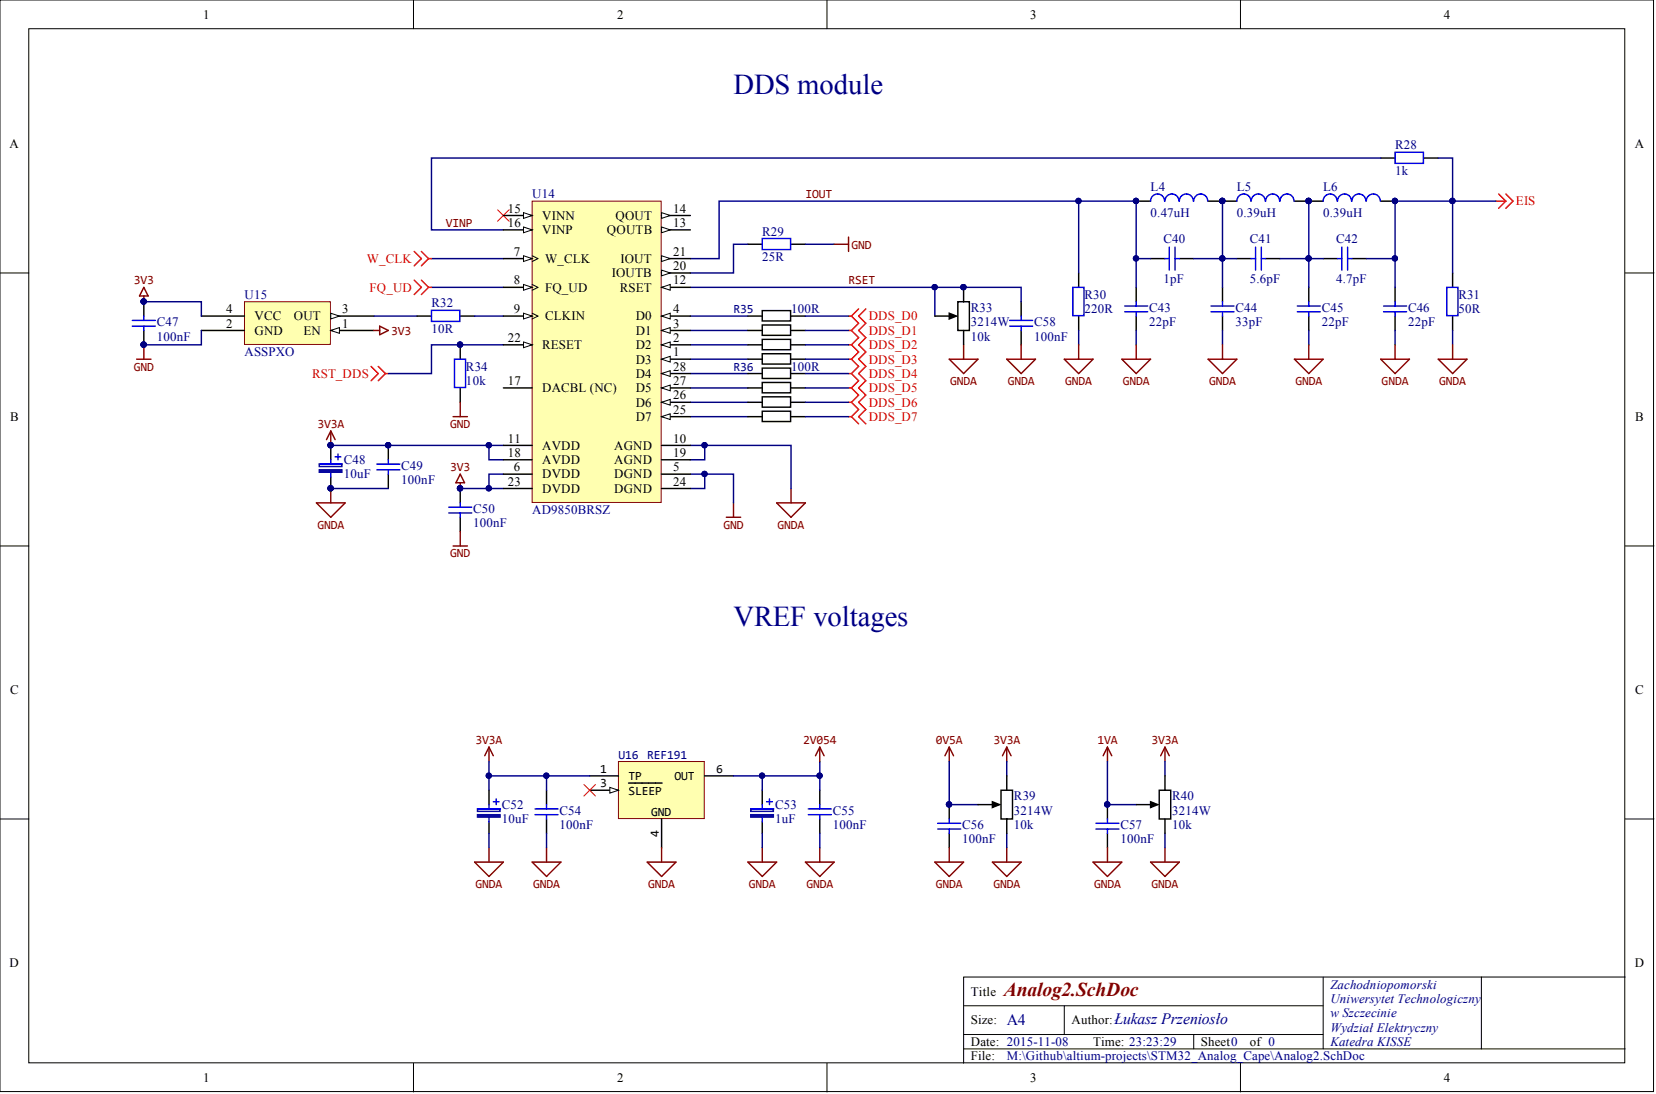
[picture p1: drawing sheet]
<svg xmlns="http://www.w3.org/2000/svg" width="292mm" height="193mm" viewBox="0 0 292 193" stroke-linecap="round" stroke-linejoin="round" font-family="sans-serif">
<defs><g id="words">
<g font-size="5.1" fill="#000080">
<text x="129.4" y="16.6">DDS module</text>
<text x="129.4" y="110.4">VREF voltages</text>
</g>
<text font-size="3.5" fill="#800000" x="177.1" y="175.6">Analog2.SchDoc</text>
<g font-size="2.8" fill="#000080">
<text x="177.6" y="180.9">A4</text>
<text x="196.6" y="180.6">Łukasz Przeniosło</text>
</g>
<g font-size="2.3">
<text x="35.9" y="3.3">1</text>
<text x="108.8" y="3.3">2</text>
<text x="181.7" y="3.3">3</text>
<text x="254.7" y="3.3">4</text>
<text x="1.7" y="26.1">A</text>
<text x="288.4" y="26.1">A</text>
<text x="89.6" y="37.5">15</text>
<text x="89.6" y="40">16</text>
<text x="95.6" y="38.8">VINN</text>
<text x="95.6" y="41.3">VINP</text>
<text x="107.1" y="41.3">QOUTB</text>
<text x="108.6" y="38.8">QOUT</text>
<text x="118.7" y="40">13</text>
<text x="118.7" y="37.5">14</text>
<text x="90.7" y="45.1">7</text>
<text x="96.1" y="46.4">W_CLK</text>
<text x="109.4" y="46.4">IOUT</text>
<text x="118.7" y="47.6">20</text>
<text x="118.7" y="45.1">21</text>
<text x="90.7" y="50.2">8</text>
<text x="96.1" y="51.4">FQ_UD</text>
<text x="107.9" y="48.9">IOUTB</text>
<text x="109.3" y="51.4">RSET</text>
<text x="118.7" y="50.2">12</text>
<text x="39.9" y="57.8">2</text>
<text x="39.9" y="55.2">4</text>
<text x="44.9" y="59">GND</text>
<text x="44.9" y="56.5">VCC</text>
<text x="51.8" y="56.5">OUT</text>
<text x="53.5" y="59">EN</text>
<text x="60.4" y="57.8">1</text>
<text x="60.4" y="55.2">3</text>
<text x="90.7" y="55.2">9</text>
<text x="96.1" y="56.5">CLKIN</text>
<text x="112.1" y="59">D1</text>
<text x="112.1" y="56.5">D0</text>
<text x="118.7" y="57.8">3</text>
<text x="118.7" y="55.2">4</text>
<text x="89.6" y="60.3">22</text>
<text x="95.6" y="61.6">RESET</text>
<text x="112.1" y="64.1">D3</text>
<text x="112.1" y="61.6">D2</text>
<text x="118.7" y="62.9">1</text>
<text x="118.7" y="60.3">2</text>
<text x="118.7" y="65.4">28</text>
<text x="89.6" y="67.9">17</text>
<text x="95.6" y="69.2">DACBL (NC)</text>
<text x="112.1" y="71.7">D6</text>
<text x="112.1" y="69.2">D5</text>
<text x="112.1" y="66.7">D4</text>
<text x="118.7" y="70.5">26</text>
<text x="118.7" y="67.9">27</text>
<text x="1.8" y="74.3">B</text>
<text x="112.1" y="74.3">D7</text>
<text x="118.7" y="73">25</text>
<text x="288.4" y="74.3">B</text>
<text x="89.6" y="78.1">11</text>
<text x="89.6" y="80.6">18</text>
<text x="90.7" y="83.1">6</text>
<text x="95.6" y="79.3">AVDD</text>
<text x="95.6" y="81.9">AVDD</text>
<text x="108.3" y="79.3">AGND</text>
<text x="108.3" y="81.9">AGND</text>
<text x="118.7" y="83.1">5</text>
<text x="118.7" y="78.1">10</text>
<text x="118.7" y="80.6">19</text>
<text x="89.6" y="85.7">23</text>
<text x="95.6" y="84.4">DVDD</text>
<text x="95.6" y="86.9">DVDD</text>
<text x="108.3" y="84.4">DGND</text>
<text x="108.3" y="86.9">DGND</text>
<text x="118.7" y="85.7">24</text>
<text x="1.8" y="122.4">C</text>
<text x="288.4" y="122.4">C</text>
<text x="1.7" y="170.6">D</text>
<text x="288.4" y="170.6">D</text>
<text x="171.2" y="175.6">Title</text>
<text x="171.2" y="180.7">Size:</text>
<text x="171.2" y="184.5">Date: 2015-11-08</text>
<text x="189" y="180.7">Author:</text>
<text x="192.8" y="184.5">Time: 23:23:29</text>
<text x="211.8" y="184.5">Sheet0</text>
<text x="220.5" y="184.5">of 0</text>
<text x="35.9" y="190.8">1</text>
<text x="108.8" y="190.8">2</text>
<text x="171.2" y="187">File:</text>
<text x="181.7" y="190.8">3</text>
<text x="254.7" y="190.8">4</text>
</g>
<g font-size="2.3" fill="#000080">
<text x="246.1" y="26.4">R28</text>
<text x="93.9" y="35">U14</text>
<text x="203" y="33.7">L4</text>
<text x="218.2" y="33.7">L5</text>
<text x="233.4" y="33.7">L6</text>
<text x="246.1" y="30.9">1k</text>
<text x="134.5" y="41.6">R29</text>
<text x="203" y="38.3">0.47uH</text>
<text x="218.2" y="38.3">0.39uH</text>
<text x="233.4" y="38.3">0.39uH</text>
<text x="134.5" y="46.1">25R</text>
<text x="205.2" y="42.8">C40</text>
<text x="220.5" y="42.8">C41</text>
<text x="235.7" y="42.8">C42</text>
<text x="43.1" y="52.7">U15</text>
<text x="191.3" y="52.7">R30</text>
<text x="205.2" y="49.9">1pF</text>
<text x="220.5" y="49.9">5.6pF</text>
<text x="235.7" y="49.9">4.7pF</text>
<text x="257.2" y="52.7">R31</text>
<text x="27.7" y="57.5">C47</text>
<text x="76.1" y="58.8">10R</text>
<text x="76.1" y="54.2">R32</text>
<text x="139.5" y="55.2">100R</text>
<text x="171.2" y="55">R33</text>
<text x="171.2" y="57.5">3214W</text>
<text x="182.4" y="57.5">C58</text>
<text x="191.3" y="55.2">220R</text>
<text x="202.7" y="57.5">22pF</text>
<text x="202.7" y="55">C43</text>
<text x="217.9" y="57.5">33pF</text>
<text x="217.9" y="55">C44</text>
<text x="233.1" y="57.5">22pF</text>
<text x="233.1" y="55">C45</text>
<text x="248.4" y="57.5">22pF</text>
<text x="248.4" y="55">C46</text>
<text x="257.2" y="55.2">50R</text>
<text x="27.7" y="60.1">100nF</text>
<text x="43.1" y="62.9">ASSPXO</text>
<text x="82.2" y="65.4">R34</text>
<text x="139.5" y="65.4">100R</text>
<text x="171.2" y="60.1">10k</text>
<text x="182.4" y="60.1">100nF</text>
<text x="82.2" y="67.9">10k</text>
<text x="60.6" y="81.9">C48</text>
<text x="70.8" y="82.9">C49</text>
<text x="60.6" y="84.4">10uF</text>
<text x="70.8" y="85.4">100nF</text>
<text x="83.5" y="93">100nF</text>
<text x="83.5" y="90.5">C50</text>
<text x="93.9" y="90.7">AD9850BRSZ</text>
<text x="88.5" y="142.7">C52</text>
<text x="98.7" y="143.7">C54</text>
<text x="136.7" y="142.7">C53</text>
<text x="146.9" y="143.7">C55</text>
<text x="178.8" y="141.2">R39</text>
<text x="178.8" y="143.7">3214W</text>
<text x="206.8" y="141.2">R40</text>
<text x="206.8" y="143.7">3214W</text>
<text x="88.5" y="145.2">10uF</text>
<text x="98.7" y="146.2">100nF</text>
<text x="136.7" y="145.2">1uF</text>
<text x="146.9" y="146.2">100nF</text>
<text x="169.7" y="148.8">100nF</text>
<text x="169.7" y="146.2">C56</text>
<text x="178.8" y="146.2">10k</text>
<text x="197.6" y="148.8">100nF</text>
<text x="197.6" y="146.2">C57</text>
<text x="206.8" y="146.2">10k</text>
<text x="234.7" y="174.4">Zachodniopomorski</text>
<text x="234.7" y="176.9">Uniwersytet Technologiczny</text>
<text x="234.7" y="179.4">w Szczecinie</text>
<text x="234.7" y="182">Wydział Elektryczny</text>
<text x="234.7" y="184.5">Katedra KISSE</text>
<text x="177.6" y="187">M:\Github\altium-projects\STM32_Analog_Cape\Analog2.SchDoc</text>
</g>
<g font-size="2.3" fill="#f00">
<text x="267.4" y="36.2">EIS</text>
<text x="64.7" y="46.4">W_CLK</text>
<text x="65.2" y="51.4">FQ_UD</text>
<text x="153.2" y="56.5">DDS_D0</text>
<text x="153.2" y="59">DDS_D1</text>
<text x="153.2" y="61.6">DDS_D2</text>
<text x="153.2" y="64.1">DDS_D3</text>
<text x="55.1" y="66.7">RST_DDS</text>
<text x="153.2" y="66.7">DDS_D4</text>
<text x="153.2" y="69.2">DDS_D5</text>
<text x="153.2" y="71.7">DDS_D6</text>
<text x="153.2" y="74.3">DDS_D7</text>
</g>
<g font-size="2.2" fill="#800000">
<text x="142.1" y="35">IOUT</text>
<text x="78.6" y="40">VINP</text>
<text x="150.2" y="43.8">GND</text>
<text x="23.6" y="50.2">3V3</text>
<text x="149.7" y="50.2">RSET</text>
<text x="69" y="59">3V3</text>
<text x="23.6" y="65.4">GND</text>
<text x="167.6" y="67.9">GNDA</text>
<text x="177.8" y="67.9">GNDA</text>
<text x="187.9" y="67.9">GNDA</text>
<text x="198" y="67.9">GNDA</text>
<text x="213.3" y="67.9">GNDA</text>
<text x="228.5" y="67.9">GNDA</text>
<text x="243.7" y="67.9">GNDA</text>
<text x="253.9" y="67.9">GNDA</text>
<text x="56" y="75.5">3V3A</text>
<text x="79.4" y="75.5">GND</text>
<text x="79.4" y="83.1">3V3</text>
<text x="56" y="93.3">GNDA</text>
<text x="127.6" y="93.3">GND</text>
<text x="137.2" y="93.3">GNDA</text>
<text x="79.4" y="98.3">GND</text>
<text x="83.9" y="131.3">3V3A</text>
<text x="141.6" y="131.3">2V054</text>
<text x="165.1" y="131.3">0V5A</text>
<text x="175.2" y="131.3">3V3A</text>
<text x="193.6" y="131.3">1VA</text>
<text x="203.1" y="131.3">3V3A</text>
<text x="83.9" y="156.6">GNDA</text>
<text x="94" y="156.6">GNDA</text>
<text x="114.3" y="156.6">GNDA</text>
<text x="132.1" y="156.6">GNDA</text>
<text x="142.2" y="156.6">GNDA</text>
<text x="165.1" y="156.6">GNDA</text>
<text x="175.2" y="156.6">GNDA</text>
<text x="193" y="156.6">GNDA</text>
<text x="203.1" y="156.6">GNDA</text>
</g>
<g font-size="2.2" fill="#000080">
<text x="129.4" y="55.2">R35</text>
<text x="129.4" y="65.4">R36</text>
<text x="109.1" y="133.8">U16 REF191</text>
</g>
<g font-size="2.2">
<text x="105.9" y="136.4">1</text>
<text x="110.9" y="137.6">TP</text>
<text x="119" y="137.6">OUT</text>
<text x="126.3" y="136.4">6</text>
<text x="105.9" y="138.9">3</text>
<text x="110.9" y="140.2">SLEEP</text>
<text x="114.8" y="144">GND</text>
<text x="116.2" y="147.7" transform="rotate(-90 116.2 147.7)">4</text>
</g>
</g></defs>
<g fill="#fff" stroke="#000" stroke-width=".18">
<path d="M0 0h291.7v192.5h-291.7z"/>
<path d="M5.1 5.1h281.5v182.4h-281.5z"/>
</g>
<g fill="none" stroke="#000" stroke-width=".18">
<path d="M72.9 0v5.1M145.9 0v5.1M218.8 0v5.1M0 48.2h5.1M286.7 48.2h5M0 96.3h5.1M286.7 96.3h5M0 144.5h5.1M286.7 144.5h5M170 177.4h63.4M187.7 177.4v5.1M233.4 172.3v12.7"/>
<path d="M261.3 172.3h-91.3v15.2M286.7 172.3h-25.4v12.7M72.9 187.5v5.1M145.9 187.5v5.1M170 185h116.7M170 182.5h63.4M210.6 182.5v2.5M218.8 187.5v5.1"/>
</g>
<g fill="none" stroke="#000080" stroke-width=".25">
<path d="M121.8 55.8h10.1M121.8 58.3h10.1M86.3 78.6v2.5h2.5M121.8 60.8h10.1M121.8 63.4h10.1M121.8 65.9h10.1M121.8 68.4h10.1M121.8 71h10.1M121.8 73.5h10.1M124.3 78.6v2.5h-2.5M58.3 86.2h10.2M88.8 83.6h-2.5v2.6"/>
<path d="M124.3 83.6v2.6h-2.5"/>
</g>
<g fill="none" stroke="#f00" stroke-width=".25">
<path d="M149.7 55.8h.5M149.7 58.3h.5M150.2 55.8l1.3 1.2-1.3 1.3M150.2 58.3l1.3 1.3-1.3 1.2M151.5 54.5l-1.3 1.3M152.7 54.5l-1.2 1.3 1.2 1.2-1.2 1.3 1.2 1.3-1.2 1.2 1.2 1.3-1.2 1.3 1.2 1.2-1.2 1.3 1.2 1.3-1.2 1.2 1.2 1.3-1.2 1.3 1.2 1.2-1.2 1.3 1.2 1.3M149.7 60.8h.5M149.7 63.4h.5M149.7 65.9h.5M149.7 68.4h.5M149.7 71h.5M149.7 73.5h.5"/>
<path d="M150.2 60.8l1.3 1.3-1.3 1.3M150.2 63.4l1.3 1.2-1.3 1.3M150.2 65.9l1.3 1.3-1.3 1.2M150.2 68.4l1.3 1.3-1.3 1.3M150.2 71l1.3 1.2-1.3 1.3M150.2 73.5l1.3 1.3"/>
</g>
<g fill="none" stroke="#800000" stroke-width=".25">
<path d="M58.3 76l-.7 1.6M58.3 76l.8 1.6M58.3 76v2.6M55.8 88.7h5.1l-2.6 2.5zM58.3 86.2v2.5M79.9 96.3h2.5M81.2 83.6l.7 1.6h-1.5zM81.2 85.2v1M81.2 93.8v2.5M128.1 91.2h2.5M129.4 88.7v2.5M137 88.7h5.1l-2.6 2.5z"/>
<path d="M139.5 86.2v2.5"/>
</g>
<g fill="#000080" stroke="#000080" stroke-width=".18">
<circle cx="81.1" cy="86.1" r=".47"/>
<circle cx="58.3" cy="78.5" r=".47"/>
<circle cx="124.3" cy="83.6" r=".47"/>
<circle cx="124.3" cy="78.5" r=".47"/>
<circle cx="86.2" cy="78.5" r=".47"/>
<circle cx="86.2" cy="86.1" r=".47"/>
<circle cx="58.3" cy="86.1" r=".47"/>
<circle cx="68.5" cy="78.5" r=".47"/>
</g>
<path d="M58.3 78.6v2.5M68.5 78.6v2.5M58.3 84.1v2.1M68.5 83.6v2.6M81.2 86.2v2.5M81.2 91.2v2.6" fill="none" stroke="#000" stroke-width=".25"/>
<g fill="none" stroke="#00f" stroke-width=".25">
<path d="M56.3 81.9h4.1M58.3 81.1v.8M58.3 83.4v.7M59.1 80.6h1M59.6 80.1v1M66.5 81.9h4M66.5 82.9h4M68.5 81.1v.8M68.5 82.9v.7M79.2 90.5h4M79.2 89.5h4M81.2 88.7v.8"/>
<path d="M81.2 90.5v.7"/>
</g>
<path d="M56.3 81.9h4v.4h-4z" fill="none" stroke="#0000bf" stroke-width=".25"/>
<path d="M56.3 82.9h4v.4h-4z" fill="#0000bf" stroke="#0000bf" stroke-width=".25"/>
<g fill="#fff" stroke="#000" stroke-width=".25">
<path d="M134.5 62.4h5v1.8h-5z"/>
<path d="M134.5 59.9h5v1.8h-5z"/>
<path d="M134.5 57.3h5v1.9h-5z"/>
<path d="M134.5 54.8h5v1.8h-5z"/>
</g>
<path d="M131.9 58.3h2.6M131.9 55.8h2.6M139.5 58.3h2.6M139.5 55.8h2.6M131.9 63.4h2.6M131.9 60.8h2.6M139.5 63.4h2.6M139.5 60.8h2.6" fill="none" stroke="#000" stroke-width=".25"/>
<g fill="#fff" stroke="#000" stroke-width=".25">
<path d="M134.5 72.5h5v1.9h-5z"/>
<path d="M134.5 70h5v1.8h-5z"/>
<path d="M134.5 67.5h5v1.8h-5z"/>
<path d="M134.5 64.9h5v1.9h-5z"/>
</g>
<path d="M131.9 73.5h2.6M131.9 71h2.6M131.9 68.4h2.6M131.9 65.9h2.6M139.5 73.5h2.6M139.5 71h2.6M139.5 68.4h2.6M139.5 65.9h2.6" fill="none" stroke="#000" stroke-width=".25"/>
<path d="M142.1 55.8h7.6M142.1 58.3h7.6M142.1 60.8h7.6M142.1 63.4h7.6M142.1 65.9h7.6M142.1 68.4h7.6M142.1 71h7.6M142.1 73.5h7.6" fill="none" stroke="#000080" stroke-width=".25"/>
<path d="M43.1 53.2h15.2v7.5h-15.2z" fill="#ffffb0" stroke="#800000" stroke-width=".18"/>
<path d="M58.3 58.3h7.7" fill="none" stroke="#000" stroke-width=".25"/>
<path d="M58.3 58.3l1.6-.5v1z" fill="#fff"/>
<path d="M58.3 58.3l1.6-.5v1z" fill="none" stroke="#000" stroke-width=".18"/>
<path d="M35.5 58.3h7.6M58.3 55.8h7.7" fill="none" stroke="#000" stroke-width=".25"/>
<path d="M58.3 55.2l1.6 .6-1.6 .5z" fill="#fff"/>
<path d="M58.3 55.2l1.6 .6-1.6 .5z" fill="none" stroke="#000" stroke-width=".18"/>
<g fill="none" stroke="#000" stroke-width=".25">
<path d="M200.4 35.5h2.6M213.1 35.5h5.1M228.3 35.5h5.1M243.5 35.5h2.6M243.5 27.9h2.6M251.2 27.9h2.5M25.4 53.2v2.6M25.4 58.3v2.5M35.5 55.8h7.6M73.6 55.8h2.5M81.2 55.8h2.5M131.9 43.1h2.6"/>
<path d="M139.5 43.1h2.6M190.3 48.2v2.5M190.3 55.8v2.5M200.4 50.7v2.5M200.4 55.8v2.5M203 45.6h2.5M208 45.6h2.6M215.6 50.7v2.5M215.6 55.8v2.5M218.2 45.6h2.5M223.2 45.6h2.6M230.9 50.7v2.5"/>
<path d="M230.9 55.8v2.5M233.4 45.6h2.5M238.5 45.6h2.5M246.1 50.7v2.5M246.1 55.8v2.5M256.2 48.2v2.5M256.2 55.8v2.5M81.2 60.8v2.6M81.2 68.4v2.6"/>
</g>
<g fill="none" stroke="#800000" stroke-width=".25">
<path d="M25.4 52.2v1M25.4 50.7l.7 1.5h-1.5zM66 58.3h1M67 57.5l1.5 .8-1.5 .7zM147.1 43.1h2.6M149.7 41.8v2.5M24.1 63.4h2.5M25.4 60.8v2.6M79.9 73.5h2.5M81.2 71v2.5M167.4 63.4h5.1l-2.5 2.5zM170 60.8v2.6"/>
<path d="M187.7 63.4h5.1l-2.5 2.5zM190.3 60.8v2.6M197.9 63.4h5.1l-2.6 2.5zM200.4 60.8v2.6M213.1 63.4h5.1l-2.6 2.5zM215.6 60.8v2.6M228.3 63.4h5.1l-2.5 2.5zM230.9 60.8v2.6M243.5 63.4h5.1l-2.5 2.5zM246.1 60.8v2.6M253.7 63.4h5.1l-2.6 2.5zM256.2 60.8v2.6"/>
</g>
<g fill="#000080" stroke="#000080" stroke-width=".18">
<circle cx="25.3" cy="60.8" r=".47"/>
<circle cx="25.3" cy="53.2" r=".47"/>
<circle cx="190.2" cy="35.4" r=".47"/>
<circle cx="164.9" cy="50.6" r=".47"/>
<circle cx="81.1" cy="60.8" r=".47"/>
<circle cx="200.4" cy="35.4" r=".47"/>
<circle cx="215.6" cy="35.4" r=".47"/>
<circle cx="200.4" cy="45.6" r=".47"/>
<circle cx="230.8" cy="35.4" r=".47"/>
<circle cx="246" cy="35.4" r=".47"/>
<circle cx="246" cy="45.6" r=".47"/>
<circle cx="256.2" cy="35.4" r=".47"/>
<circle cx="58.3" cy="78.5" r=".47"/>
<circle cx="68.5" cy="78.5" r=".47"/>
<circle cx="86.2" cy="78.5" r=".47"/>
<circle cx="81.1" cy="86.1" r=".47"/>
<circle cx="86.2" cy="86.1" r=".47"/>
<circle cx="124.3" cy="83.6" r=".47"/>
<circle cx="124.3" cy="78.5" r=".47"/>
</g>
<g fill="none" stroke="#00f" stroke-width=".25">
<path d="M205.4 35.5a1.23 1.23 0 0 0-1.2-1.3 1.23 1.23 0 0 0-1.2 1.3M207.9 35.5a1.23 1.23 0 0 0-1.2-1.3 1.23 1.23 0 0 0-1.2 1.3M210.5 35.5a1.23 1.23 0 0 0-1.2-1.3 1.23 1.23 0 0 0-1.3 1.3M213 35.5a1.23 1.23 0 0 0-1.2-1.3 1.23 1.23 0 0 0-1.2 1.3M220.6 35.5a1.23 1.23 0 0 0-1.2-1.3 1.23 1.23 0 0 0-1.2 1.3M223.2 35.5a1.23 1.23 0 0 0-1.3-1.3 1.23 1.23 0 0 0-1.2 1.3M225.7 35.5a1.23 1.23 0 0 0-1.2-1.3 1.23 1.23 0 0 0-1.3 1.3M228.2 35.5a1.23 1.23 0 0 0-1.2-1.3 1.23 1.23 0 0 0-1.2 1.3M235.9 35.5a1.23 1.23 0 0 0-1.3-1.3 1.23 1.23 0 0 0-1.2 1.3M238.4 35.5a1.23 1.23 0 0 0-1.2-1.3 1.23 1.23 0 0 0-1.3 1.3M240.9 35.5a1.23 1.23 0 0 0-1.2-1.3 1.23 1.23 0 0 0-1.2 1.3M243.5 35.5a1.23 1.23 0 0 0-1.3-1.3 1.23 1.23 0 0 0-1.2 1.3"/>
<path d="M246.1 26.9h5v1.9h-5zM23.3 57.5h4.1M23.3 56.5h4.1M25.4 55.8v.7M25.4 57.5v.8M76.1 54.7h5v2h-5zM134.5 42.1h5v1.9h-5zM189.3 50.7h1.9v5h-1.9zM198.4 54h4M198.4 55h4M200.4 53.2v.8M200.4 55v.8"/>
<path d="M205.5 45.6h.7M206.2 43.6v4M207.3 43.6v4M207.3 45.6h.7M213.6 54h4.1M213.6 55h4.1M215.6 53.2v.8M215.6 55v.8M220.7 45.6h.8M221.5 43.6v4M222.5 45.6h.7M222.5 43.6v4"/>
<path d="M228.8 54h4.1M228.8 55h4.1M230.9 53.2v.8M230.9 55v.8M235.9 45.6h.8M236.7 43.6v4M237.7 45.6h.8M237.7 43.6v4M244 54h4.1M244 55h4.1M246.1 53.2v.8M246.1 55v.8"/>
<path d="M255.2 50.7h2v5h-2zM80.2 63.4h1.9v5h-1.9z"/>
</g>
<g fill="none" stroke="#000080" stroke-width=".25">
<path d="M190.3 35.5h-63.5v10.1h-5M243.5 27.9h-167.4v12.6h12.7M253.7 27.9h2.5v7.6h7.6M25.4 53.2h10.1v2.6M35.5 58.3v2.5h-10.1M66 55.8h7.6M76.1 50.7h12.7M76.1 45.6h12.7M83.7 55.8h5.1M121.8 50.7h43.1M131.9 43.1h-2.5v5.1h-7.6M142.1 43.1h5"/>
<path d="M190.3 58.3v2.5M200.4 45.6h2.6M200.4 58.3v2.5M215.6 58.3v2.5M230.9 58.3v2.5M241 45.6h5.1v5.1M246.1 45.6v-10.1h10.1v12.7M246.1 58.3v2.5M256.2 58.3v2.5M58.3 78.6h30.5M88.8 60.8h-12.7v5.1h-7.6M121.8 78.6h17.7v7.6"/>
<path d="M81.2 86.2h7.6M121.8 83.6h7.6v5.1"/>
</g>
<g fill="none" stroke="#f00" stroke-width=".25">
<path d="M263.8 35.5h1.8M264.3 34.2l1.3 1.3M265.6 35.5l-1.3 1.2M265.6 34.2l1.3 1.3-1.3 1.2M73.1 44.3l1.2 1.3-1.2 1.3M73.1 49.4l1.2 1.3-1.2 1.3M74.3 44.3l1.3 1.3M74.3 49.4l1.3 1.3M75.6 45.6l-1.3 1.3M75.6 45.6h.5M75.6 50.7l-1.3 1.3M75.6 50.7h.5"/>
<path d="M65.5 64.6l1.2 1.3-1.2 1.3M66.7 64.6l1.3 1.3M68 65.9l-1.3 1.3M68 65.9h.5"/>
</g>
<path d="M87.8 37l2 2M89.8 37l-2 2" fill="none" stroke="#f00" stroke-width=".18"/>
<path d="M93.9 35.5h22.7v53.1h-22.7z" fill="#ffffb0" stroke="#800000" stroke-width=".18"/>
<path d="M116.7 63.4h5.1" fill="none" stroke="#000" stroke-width=".25"/>
<path d="M116.7 63.4l1.5-.5v1z" fill="#fff"/>
<path d="M116.7 63.4l1.5-.5v1z" fill="none" stroke="#000" stroke-width=".18"/>
<path d="M116.7 60.8h5.1" fill="none" stroke="#000" stroke-width=".25"/>
<path d="M116.7 60.8l1.5-.5v1z" fill="#fff"/>
<path d="M116.7 60.8l1.5-.5v1z" fill="none" stroke="#000" stroke-width=".18"/>
<path d="M116.7 58.3h5.1" fill="none" stroke="#000" stroke-width=".25"/>
<path d="M116.7 58.3l1.5-.5v1z" fill="#fff"/>
<path d="M116.7 58.3l1.5-.5v1z" fill="none" stroke="#000" stroke-width=".18"/>
<path d="M116.7 55.8h5.1" fill="none" stroke="#000" stroke-width=".25"/>
<path d="M116.7 55.8l1.5-.6v1.1z" fill="#fff"/>
<path d="M93.9 45.1l1 .5-1 .5M116.7 55.8l1.5-.6v1.1z" fill="none" stroke="#000" stroke-width=".18"/>
<path d="M88.8 45.6h5.1M88.8 83.6h5.1M116.7 83.6h5.1" fill="none" stroke="#000" stroke-width=".25"/>
<path d="M92.3 45.1l1.6 .5-1.6 .5z" fill="#fff"/>
<path d="M92.3 45.1l1.6 .5-1.6 .5zM93.9 50.2l1 .5-1 .5" fill="none" stroke="#000" stroke-width=".18"/>
<path d="M88.8 50.7h5.1" fill="none" stroke="#000" stroke-width=".25"/>
<path d="M92.3 50.2l1.6 .5-1.6 .5z" fill="#fff"/>
<path d="M92.3 50.2l1.6 .5-1.6 .5zM93.9 55.2l1 .6-1 .5" fill="none" stroke="#000" stroke-width=".18"/>
<path d="M88.8 55.8h5.1" fill="none" stroke="#000" stroke-width=".25"/>
<path d="M92.3 55.2l1.6 .6-1.6 .5z" fill="#fff"/>
<path d="M92.3 55.2l1.6 .6-1.6 .5z" fill="none" stroke="#000" stroke-width=".18"/>
<path d="M116.7 50.7h5.1M88.8 78.6h5.1M116.7 78.6h5.1" fill="none" stroke="#000" stroke-width=".25"/>
<path d="M116.7 50.7l1.5-.5v1z" fill="#fff"/>
<path d="M116.7 50.7l1.5-.5v1z" fill="none" stroke="#000" stroke-width=".18"/>
<path d="M116.7 40.5h5.1" fill="none" stroke="#000" stroke-width=".25"/>
<path d="M116.7 40l1.5 .5-1.5 .6z" fill="#fff"/>
<path d="M116.7 40l1.5 .5-1.5 .6z" fill="none" stroke="#000" stroke-width=".18"/>
<path d="M116.7 38h5.1" fill="none" stroke="#000" stroke-width=".25"/>
<path d="M116.7 37.5l1.5 .5-1.5 .5z" fill="#fff"/>
<path d="M116.7 37.5l1.5 .5-1.5 .5z" fill="none" stroke="#000" stroke-width=".18"/>
<path d="M88.8 38h5.1" fill="none" stroke="#000" stroke-width=".25"/>
<path d="M92.3 37.5l1.6 .5-1.6 .5z" fill="#fff"/>
<path d="M92.3 37.5l1.6 .5-1.6 .5z" fill="none" stroke="#000" stroke-width=".18"/>
<path d="M88.8 40.5h5.1" fill="none" stroke="#000" stroke-width=".25"/>
<path d="M92.3 40l1.6 .5-1.6 .6z" fill="#fff"/>
<path d="M92.3 40l1.6 .5-1.6 .6z" fill="none" stroke="#000" stroke-width=".18"/>
<path d="M116.7 48.2h5.1M88.8 68.4h5.1M88.8 81.1h5.1M116.7 81.1h5.1" fill="none" stroke="#000" stroke-width=".25"/>
<path d="M116.7 47.6l1.5 .6-1.5 .5z" fill="#fff"/>
<path d="M116.7 47.6l1.5 .6-1.5 .5z" fill="none" stroke="#000" stroke-width=".18"/>
<path d="M116.7 45.6h5.1" fill="none" stroke="#000" stroke-width=".25"/>
<path d="M116.7 45.1l1.5 .5-1.5 .5z" fill="#fff"/>
<path d="M116.7 45.1l1.5 .5-1.5 .5z" fill="none" stroke="#000" stroke-width=".18"/>
<path d="M88.8 60.8h5.1" fill="none" stroke="#000" stroke-width=".25"/>
<path d="M92.3 60.3l1.6 .5-1.6 .5z" fill="#fff"/>
<path d="M92.3 60.3l1.6 .5-1.6 .5z" fill="none" stroke="#000" stroke-width=".18"/>
<path d="M116.7 73.5h5.1M88.8 86.2h5.1M116.7 86.2h5.1" fill="none" stroke="#000" stroke-width=".25"/>
<path d="M116.7 73.5l1.5-.5v1z" fill="#fff"/>
<path d="M116.7 73.5l1.5-.5v1z" fill="none" stroke="#000" stroke-width=".18"/>
<path d="M116.7 71h5.1" fill="none" stroke="#000" stroke-width=".25"/>
<path d="M116.7 71l1.5-.5v1z" fill="#fff"/>
<path d="M116.7 71l1.5-.5v1z" fill="none" stroke="#000" stroke-width=".18"/>
<path d="M116.7 68.4h5.1" fill="none" stroke="#000" stroke-width=".25"/>
<path d="M116.7 68.4l1.5-.5v1z" fill="#fff"/>
<path d="M116.7 68.4l1.5-.5v1z" fill="none" stroke="#000" stroke-width=".18"/>
<path d="M116.7 65.9h5.1" fill="none" stroke="#000" stroke-width=".25"/>
<path d="M116.7 65.9l1.5-.5v1z" fill="#fff"/>
<path d="M116.7 65.9l1.5-.5v1z" fill="none" stroke="#000" stroke-width=".18"/>
<path d="M109.1 134.3h15.1v10.1h-15.1z" fill="#ffffb0" stroke="#800000" stroke-width=".18"/>
<path d="M104 136.9h5.1M104 139.4h5.1" fill="none" stroke="#000" stroke-width=".25"/>
<path d="M107.6 138.9l1.5 .5-1.5 .5z" fill="#fff"/>
<path d="M107.6 138.9l1.5 .5-1.5 .5z" fill="none" stroke="#000" stroke-width=".18"/>
<g fill="none" stroke="#000" stroke-width=".25">
<path d="M164.9 55.8h2.5M167.4 55.2l1.3 .6-1.3 .5zM169 53.2h2v5.1h-2zM170 50.7v2.5M170 58.3v2.5M180.1 53.2v2.6M180.1 58.3v2.5M86.3 139.4v2.5M96.4 139.4v2.5M110.9 138.1h5.9M124.3 136.9h5.1M134.5 139.4v2.5"/>
<path d="M144.6 139.4v2.5M176.6 139.4h2v5.1h-2zM177.6 136.9v2.5M204.5 139.4h2v5.1h-2zM205.5 136.9v2.5M86.3 145v2M96.4 144.5v2.5M116.7 144.5v5M134.5 145v2M144.6 144.5v2.5M167.4 141.9v2.6M167.4 147v2.5"/>
<path d="M172.5 141.9h2.5M175 141.4l1.3 .5-1.3 .5zM177.6 144.5v2.5M195.3 141.9v2.6M195.3 147v2.5M200.4 141.9h2.6M203 141.4l1.2 .5-1.2 .5zM205.5 144.5v2.5"/>
</g>
<g fill="none" stroke="#800000" stroke-width=".25">
<path d="M177.6 63.4h5.1l-2.6 2.5zM180.1 60.8v2.6M86.3 131.8v2.5M86.3 131.8l-.8 1.5M86.3 131.8l.7 1.5M144.6 131.8v2.5M144.6 131.8l-.8 1.5M144.6 131.8l.8 1.5M167.4 131.8v2.5M167.4 131.8l-.7 1.5M167.4 131.8l.8 1.5M177.6 131.8v2.5"/>
<path d="M177.6 131.8l-.8 1.5M177.6 131.8l.7 1.5M195.3 131.8l-.7 1.5M195.3 131.8l.8 1.5M195.3 131.8v2.5M205.5 131.8v2.5M205.5 131.8l-.8 1.5M205.5 131.8l.7 1.5M83.7 152.1h5.1l-2.5 2.5zM86.3 149.5v2.6M93.9 152.1h5l-2.5 2.5zM96.4 149.5v2.6"/>
<path d="M114.2 152.1h5l-2.5 2.5zM116.7 149.5v2.6M131.9 152.1h5.1l-2.5 2.5zM134.5 149.5v2.6M142.1 152.1h5l-2.5 2.5zM144.6 149.5v2.6M164.9 152.1h5.1l-2.6 2.5zM167.4 149.5v2.6M175 152.1h5.1l-2.5 2.5zM177.6 149.5v2.6M192.8 152.1h5.1l-2.6 2.5zM195.3 149.5v2.6"/>
<path d="M203 152.1h5l-2.5 2.5zM205.5 149.5v2.6"/>
</g>
<g fill="none" stroke="#00f" stroke-width=".25">
<path d="M178.1 56.5h4M178.1 57.5h4M180.1 55.8v.7M180.1 57.5v.8M84.2 142.7h4.1M86.3 141.9v.8M86.3 144.2v.8M87 141.4h1M87.5 140.9v1M94.4 142.7h4M94.4 143.7h4M96.4 141.9v.8"/>
<path d="M96.4 143.7v.8M132.4 142.7h4.1M134.5 141.9v.8M134.5 144.2v.8M135.2 141.4h1M135.7 140.9v1M142.6 142.7h4M142.6 143.7h4M144.6 141.9v.8M144.6 143.7v.8M165.4 146.2h4.1M165.4 145.2h4.1"/>
<path d="M167.4 144.5v.7M167.4 146.2v.8M193.3 146.2h4.1M193.3 145.2h4.1M195.3 144.5v.7M195.3 146.2v.8"/>
</g>
<path d="M84.2 142.7h4v.4h-4zM132.4 142.7h4v.4h-4z" fill="none" stroke="#0000bf" stroke-width=".25"/>
<g fill="#0000bf" stroke="#0000bf" stroke-width=".25">
<path d="M84.2 143.7h4v.4h-4z"/>
<path d="M132.4 143.7h4v.4h-4z"/>
</g>
<g fill="none" stroke="#000080" stroke-width=".25">
<path d="M215.6 35.5v15.2M230.9 35.5v15.2M180.1 53.2v-2.5h-15.2v5.1M190.3 48.2v-12.7h10.1v15.2M210.6 45.6h7.6M225.8 45.6h7.6M86.3 134.3v2.6h17.7M86.3 136.9v2.5M96.4 136.9v2.5M129.4 136.9h15.2v2.5M134.5 136.9v2.5M144.6 134.3v2.6"/>
<path d="M167.4 134.3v7.6h5.1M177.6 134.3v2.6M195.3 134.3v7.6h5.1M205.5 134.3v2.6M86.3 147v2.5M96.4 147v2.5M134.5 147v2.5M144.6 147v2.5M177.6 147v2.5M205.5 147v2.5"/>
</g>
<g fill="#000080" stroke="#000080" stroke-width=".18">
<circle cx="86.2" cy="136.8" r=".47"/>
<circle cx="96.4" cy="136.8" r=".47"/>
<circle cx="134.4" cy="136.8" r=".47"/>
<circle cx="144.6" cy="136.8" r=".47"/>
<circle cx="167.4" cy="141.9" r=".47"/>
<circle cx="195.3" cy="141.9" r=".47"/>
<circle cx="215.6" cy="45.6" r=".47"/>
<circle cx="215.6" cy="35.4" r=".47"/>
<circle cx="230.8" cy="45.6" r=".47"/>
<circle cx="230.8" cy="35.4" r=".47"/>
<circle cx="190.2" cy="35.4" r=".47"/>
<circle cx="200.4" cy="35.4" r=".47"/>
<circle cx="200.4" cy="45.6" r=".47"/>
<circle cx="164.9" cy="50.6" r=".47"/>
<circle cx="169.9" cy="50.6" r=".47"/>
</g>
<path d="M103 138.4l2 2M105 138.4l-2 2" fill="none" stroke="#f00" stroke-width=".18"/>
<path d="M167.4 55.2l1.3 .6-1.3 .5zM175 141.4l1.3 .5-1.3 .5zM203 141.4l1.2 .5-1.2 .5z" fill="#000"/>
<use href="#words"/>
</svg>
